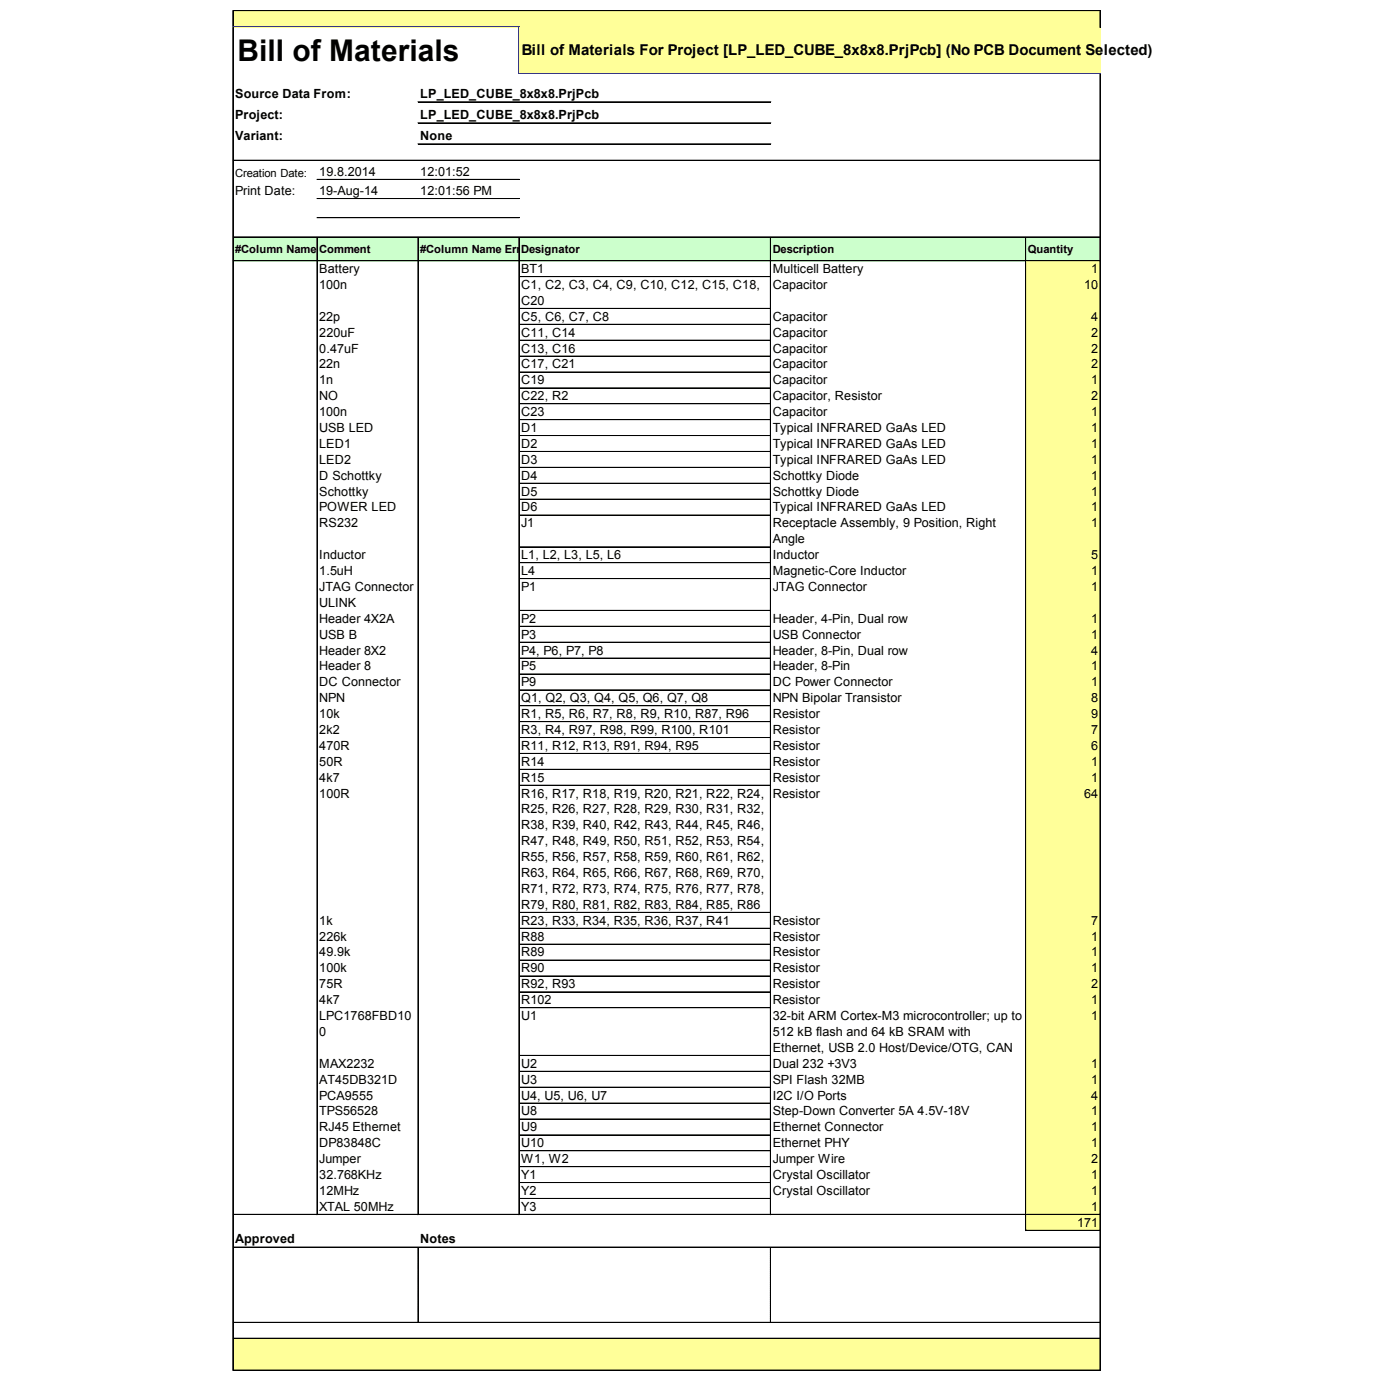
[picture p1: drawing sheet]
<svg xmlns="http://www.w3.org/2000/svg" width="96mm" height="96mm" viewBox="0 0 96 96" stroke-linecap="round" stroke-linejoin="round" font-family="sans-serif">
<defs><g id="words">
<text font-size="2.1" x="16.3" y="4.2">Bill of Materials</text>
<text font-size="1" x="35.8" y="3.8">Bill of Materials For Project [LP_LED_CUBE_8x8x8.PrjPcb] (No PCB Document Selected)</text>
<g font-size=".9">
<text x="16.1" y="6.7">Source Data From:</text>
<text x="16.1" y="8.2">Project:</text>
<text x="16.1" y="9.6">Variant:</text>
<text x="28.8" y="6.7">LP_LED_CUBE_8x8x8.PrjPcb</text>
<text x="28.8" y="8.2">LP_LED_CUBE_8x8x8.PrjPcb</text>
<text x="28.8" y="9.6">None</text>
<text x="16.1" y="13.4">Print Date:</text>
<text x="21.9" y="12.1">19.8.2014</text>
<text x="21.9" y="13.4">19-Aug-14</text>
<text x="28.8" y="12.1">12:01:52</text>
<text x="28.8" y="13.4">12:01:56 PM</text>
<text x="21.9" y="18.7">Battery</text>
<text x="21.9" y="19.8">100n</text>
<text x="21.9" y="22">22p</text>
<text x="21.9" y="23.1">220uF</text>
<text x="35.7" y="18.7">BT1</text>
<text x="35.7" y="19.8">C1, C2, C3, C4, C9, C10, C12, C15, C18,</text>
<text x="35.7" y="20.9">C20</text>
<text x="35.7" y="22">C5, C6, C7, C8</text>
<text x="35.7" y="23.1">C11, C14</text>
<text x="53" y="18.7">Multicell Battery</text>
<text x="53" y="19.8">Capacitor</text>
<text x="53" y="22">Capacitor</text>
<text x="53" y="23.1">Capacitor</text>
<text x="74.3" y="19.8">10</text>
<text x="74.8" y="18.7">1</text>
<text x="74.8" y="22">4</text>
<text x="74.8" y="23.1">2</text>
<text x="21.9" y="24.2">0.47uF</text>
<text x="21.9" y="25.3">22n</text>
<text x="21.9" y="26.3">1n</text>
<text x="21.9" y="27.4">NO</text>
<text x="21.9" y="28.5">100n</text>
<text x="21.9" y="29.6">USB LED</text>
<text x="35.7" y="24.2">C13, C16</text>
<text x="35.7" y="25.3">C17, C21</text>
<text x="35.7" y="26.3">C19</text>
<text x="35.7" y="27.4">C22, R2</text>
<text x="35.7" y="28.5">C23</text>
<text x="35.7" y="29.6">D1</text>
<text x="53" y="24.2">Capacitor</text>
<text x="53" y="25.3">Capacitor</text>
<text x="53" y="26.3">Capacitor</text>
<text x="53" y="27.4">Capacitor, Resistor</text>
<text x="53" y="28.5">Capacitor</text>
<text x="53" y="29.6">Typical INFRARED GaAs LED</text>
<text x="74.8" y="24.2">2</text>
<text x="74.8" y="25.3">2</text>
<text x="74.8" y="26.3">1</text>
<text x="74.8" y="27.4">2</text>
<text x="74.8" y="28.5">1</text>
<text x="74.8" y="29.6">1</text>
<text x="21.9" y="30.7">LED1</text>
<text x="21.9" y="31.8">LED2</text>
<text x="21.9" y="32.9">D Schottky</text>
<text x="21.9" y="34">Schottky</text>
<text x="21.9" y="35.1">POWER LED</text>
<text x="35.7" y="30.7">D2</text>
<text x="35.7" y="31.8">D3</text>
<text x="35.7" y="32.9">D4</text>
<text x="35.7" y="34">D5</text>
<text x="35.7" y="35.1">D6</text>
<text x="53" y="30.7">Typical INFRARED GaAs LED</text>
<text x="53" y="31.8">Typical INFRARED GaAs LED</text>
<text x="53" y="32.9">Schottky Diode</text>
<text x="53" y="34">Schottky Diode</text>
<text x="53" y="35.1">Typical INFRARED GaAs LED</text>
<text x="74.8" y="30.7">1</text>
<text x="74.8" y="31.8">1</text>
<text x="74.8" y="32.9">1</text>
<text x="74.8" y="34">1</text>
<text x="74.8" y="35.1">1</text>
<text x="21.9" y="36.1">RS232</text>
<text x="21.9" y="38.3">Inductor</text>
<text x="21.9" y="39.4">1.5uH</text>
<text x="21.9" y="40.5">JTAG Connector</text>
<text x="21.9" y="41.6">ULINK</text>
<text x="35.7" y="36.1">J1</text>
<text x="35.7" y="38.3">L1, L2, L3, L5, L6</text>
<text x="35.7" y="39.4">L4</text>
<text x="35.7" y="40.5">P1</text>
<text x="53" y="36.1">Receptacle Assembly, 9 Position, Right</text>
<text x="53" y="37.2">Angle</text>
<text x="53" y="38.3">Inductor</text>
<text x="53" y="39.4">Magnetic-Core Inductor</text>
<text x="53" y="40.5">JTAG Connector</text>
<text x="74.8" y="36.1">1</text>
<text x="74.8" y="38.3">5</text>
<text x="74.8" y="39.4">1</text>
<text x="74.8" y="40.5">1</text>
<text x="21.9" y="42.7">Header 4X2A</text>
<text x="21.9" y="43.8">USB B</text>
<text x="21.9" y="44.9">Header 8X2</text>
<text x="21.9" y="45.9">Header 8</text>
<text x="21.9" y="47">DC Connector</text>
<text x="35.7" y="42.7">P2</text>
<text x="35.7" y="43.8">P3</text>
<text x="35.7" y="44.9">P4, P6, P7, P8</text>
<text x="35.7" y="45.9">P5</text>
<text x="35.7" y="47">P9</text>
<text x="53" y="42.7">Header, 4-Pin, Dual row</text>
<text x="53" y="43.8">USB Connector</text>
<text x="53" y="44.9">Header, 8-Pin, Dual row</text>
<text x="53" y="45.9">Header, 8-Pin</text>
<text x="53" y="47">DC Power Connector</text>
<text x="74.8" y="42.7">1</text>
<text x="74.8" y="43.8">1</text>
<text x="74.8" y="44.9">4</text>
<text x="74.8" y="45.9">1</text>
<text x="74.8" y="47">1</text>
<text x="21.9" y="48.1">NPN</text>
<text x="21.9" y="49.2">10k</text>
<text x="21.9" y="50.3">2k2</text>
<text x="21.9" y="51.4">470R</text>
<text x="21.9" y="52.5">50R</text>
<text x="21.9" y="53.6">4k7</text>
<text x="35.7" y="48.1">Q1, Q2, Q3, Q4, Q5, Q6, Q7, Q8</text>
<text x="35.7" y="49.2">R1, R5, R6, R7, R8, R9, R10, R87, R96</text>
<text x="35.7" y="50.3">R3, R4, R97, R98, R99, R100, R101</text>
<text x="35.7" y="51.4">R11, R12, R13, R91, R94, R95</text>
<text x="35.7" y="52.5">R14</text>
<text x="35.7" y="53.6">R15</text>
<text x="53" y="48.1">NPN Bipolar Transistor</text>
<text x="53" y="49.2">Resistor</text>
<text x="53" y="50.3">Resistor</text>
<text x="53" y="51.4">Resistor</text>
<text x="53" y="52.5">Resistor</text>
<text x="53" y="53.6">Resistor</text>
<text x="74.8" y="48.1">8</text>
<text x="74.8" y="49.2">9</text>
<text x="74.8" y="50.3">7</text>
<text x="74.8" y="51.4">6</text>
<text x="74.8" y="52.5">1</text>
<text x="74.8" y="53.6">1</text>
<text x="21.9" y="54.7">100R</text>
<text x="35.7" y="54.7">R16, R17, R18, R19, R20, R21, R22, R24,</text>
<text x="35.7" y="55.8">R25, R26, R27, R28, R29, R30, R31, R32,</text>
<text x="35.7" y="56.8">R38, R39, R40, R42, R43, R44, R45, R46,</text>
<text x="35.7" y="57.9">R47, R48, R49, R50, R51, R52, R53, R54,</text>
<text x="35.7" y="59">R55, R56, R57, R58, R59, R60, R61, R62,</text>
<text x="53" y="54.7">Resistor</text>
<text x="74.3" y="54.7">64</text>
<text x="21.9" y="63.4">1k</text>
<text x="21.9" y="64.5">226k</text>
<text x="21.9" y="65.6">49.9k</text>
<text x="35.7" y="60.1">R63, R64, R65, R66, R67, R68, R69, R70,</text>
<text x="35.7" y="61.2">R71, R72, R73, R74, R75, R76, R77, R78,</text>
<text x="35.7" y="62.3">R79, R80, R81, R82, R83, R84, R85, R86</text>
<text x="35.7" y="63.4">R23, R33, R34, R35, R36, R37, R41</text>
<text x="35.7" y="64.5">R88</text>
<text x="35.7" y="65.6">R89</text>
<text x="53" y="63.4">Resistor</text>
<text x="53" y="64.5">Resistor</text>
<text x="53" y="65.6">Resistor</text>
<text x="74.8" y="63.4">7</text>
<text x="74.8" y="64.5">1</text>
<text x="74.8" y="65.6">1</text>
<text x="21.9" y="66.6">100k</text>
<text x="21.9" y="67.7">75R</text>
<text x="21.9" y="68.8">4k7</text>
<text x="21.9" y="69.9">LPC1768FBD10</text>
<text x="21.9" y="71">0</text>
<text x="35.7" y="66.6">R90</text>
<text x="35.7" y="67.7">R92, R93</text>
<text x="35.7" y="68.8">R102</text>
<text x="35.7" y="69.9">U1</text>
<text x="53" y="66.6">Resistor</text>
<text x="53" y="67.7">Resistor</text>
<text x="53" y="68.8">Resistor</text>
<text x="53" y="69.9">32-bit ARM Cortex-M3 microcontroller; up to</text>
<text x="53" y="71">512 kB flash and 64 kB SRAM with</text>
<text x="74.8" y="66.6">1</text>
<text x="74.8" y="67.7">2</text>
<text x="74.8" y="68.8">1</text>
<text x="74.8" y="69.9">1</text>
<text x="21.9" y="73.2">MAX2232</text>
<text x="21.9" y="74.3">AT45DB321D</text>
<text x="21.9" y="75.4">PCA9555</text>
<text x="21.9" y="76.5">TPS56528</text>
<text x="21.9" y="77.5">RJ45 Ethernet</text>
<text x="35.7" y="73.2">U2</text>
<text x="35.7" y="74.3">U3</text>
<text x="35.7" y="75.4">U4, U5, U6, U7</text>
<text x="35.7" y="76.5">U8</text>
<text x="35.7" y="77.5">U9</text>
<text x="53" y="72.1">Ethernet, USB 2.0 Host/Device/OTG, CAN</text>
<text x="53" y="73.2">Dual 232 +3V3</text>
<text x="53" y="74.3">SPI Flash 32MB</text>
<text x="53" y="75.4">I2C I/O Ports</text>
<text x="53" y="76.5">Step-Down Converter 5A 4.5V-18V</text>
<text x="53" y="77.5">Ethernet Connector</text>
<text x="74.8" y="73.2">1</text>
<text x="74.8" y="74.3">1</text>
<text x="74.8" y="75.4">4</text>
<text x="74.8" y="76.5">1</text>
<text x="74.8" y="77.5">1</text>
<text x="21.9" y="78.6">DP83848C</text>
<text x="21.9" y="79.7">Jumper</text>
<text x="21.9" y="80.8">32.768KHz</text>
<text x="21.9" y="81.9">12MHz</text>
<text x="21.9" y="83">XTAL 50MHz</text>
<text x="35.7" y="78.6">U10</text>
<text x="35.7" y="79.7">W1, W2</text>
<text x="35.7" y="80.8">Y1</text>
<text x="35.7" y="81.9">Y2</text>
<text x="35.7" y="83">Y3</text>
<text x="53" y="78.6">Ethernet PHY</text>
<text x="53" y="79.7">Jumper Wire</text>
<text x="53" y="80.8">Crystal Oscillator</text>
<text x="53" y="81.9">Crystal Oscillator</text>
<text x="74.8" y="78.6">1</text>
<text x="74.8" y="79.7">2</text>
<text x="74.8" y="80.8">1</text>
<text x="74.8" y="81.9">1</text>
<text x="74.8" y="83">1</text>
<text x="16.1" y="85.2">Approved</text>
<text x="28.8" y="85.2">Notes</text>
<text x="73.8" y="84.1">171</text>
</g>
<g font-size=".8">
<text x="16.1" y="12.1">Creation Date:</text>
<text x="16.1" y="17.3">#Column Name</text>
<text x="21.9" y="17.3">Comment</text>
<text x="21.9" y="17.3">Error:Footprint</text>
<text x="28.8" y="17.3">#Column Name Err</text>
<text x="35.7" y="17.3">or:LibRef</text>
<text x="35.7" y="17.3">Designator</text>
<text x="53" y="17.3">Description</text>
<text x="70.5" y="17.3">Quantity</text>
</g>
</g></defs>
<g fill="#ff9">
<path d="M16 .7h59.4v1.2h-59.4z"/>
<path d="M35.6 1.8h39.8v3.3h-39.8z"/>
</g>
<path d="M16 16.2h59.4v1.7h-59.4z" fill="#cfc"/>
<g fill="#ff9">
<path d="M70.3 17.9h5.1v1.1h-5.1z"/>
<path d="M70.3 19h5.1v2.2h-5.1z"/>
<path d="M70.3 21.1h5.1v1.2h-5.1z"/>
<path d="M70.3 22.2h5.1v1.1h-5.1z"/>
<path d="M70.3 23.3h5.1v1.1h-5.1z"/>
<path d="M70.3 24.4h5.1v1.1h-5.1z"/>
<path d="M70.3 25.5h5.1v1.1h-5.1z"/>
<path d="M70.3 26.6h5.1v1.1h-5.1z"/>
<path d="M70.3 27.7h5.1v1.1h-5.1z"/>
<path d="M70.3 28.8h5.1v1.1h-5.1z"/>
<path d="M70.3 29.9h5.1v1.1h-5.1z"/>
<path d="M70.3 30.9h5.1v1.2h-5.1z"/>
<path d="M70.3 32h5.1v1.2h-5.1z"/>
<path d="M70.3 33.1h5.1v1.1h-5.1z"/>
<path d="M70.3 34.2h5.1v1.1h-5.1z"/>
<path d="M70.3 35.3h5.1v2.2h-5.1z"/>
<path d="M70.3 37.5h5.1v1.1h-5.1z"/>
<path d="M70.3 38.6h5.1v1.1h-5.1z"/>
<path d="M70.3 39.7h5.1v2.2h-5.1z"/>
<path d="M70.3 41.8h5.1v1.2h-5.1z"/>
<path d="M70.3 42.9h5.1v1.1h-5.1z"/>
<path d="M70.3 44h5.1v40.4h-5.1z"/>
<path d="M16 91.7h59.4v2.2h-59.4z"/>
</g>
<g fill="none" stroke="#000" stroke-width=".07">
<path d="M16 .7v1.1M16 1.9v92M16 .7h59.4M16 11h59.4M16 16.2h59.4M16 16.3h59.4M16 17.9h59.4M21.7 16.3v67M21.7 12.3h13.9M21.7 13.6h13.9M21.7 14.9h13.9M28.6 16.3l.1 67"/>
<path d="M28.6 7h24.2M28.6 8.4h24.2M28.6 9.9h24.2M35.6 16.3v67M52.8 16.3v67M52.8 19h-17.2M70.3 16.3v68.1M75.4 .8v1.1M75.4 5.1v88.8M75.4 5.1v88.8h-59.4M35.6 23.3h17.2M35.6 26.6h17.2"/>
<path d="M35.6 27.7h17.2M35.6 29.9h17.2M35.6 30.9h17.2M35.6 31h17.2M35.6 33.1h17.2M35.6 34.2h17.2M35.6 37.5h17.2M52.8 21.1l-17.2 .1M52.8 22.2h-17.2M52.8 24.4h-17.2M52.8 25.5h-17.2M52.8 28.8h-17.2"/>
<path d="M52.8 32h-17.2M52.8 35.3h-17.2M52.8 38.6h-17.2M52.8 39.7h-17.2M35.6 41.8h17.2M35.6 41.9h17.2M35.6 44h17.2M35.6 45.1h17.2M35.6 47.3h17.2M35.6 48.4h17.2M35.6 50.5h17.2M35.6 50.6h17.2"/>
<path d="M35.6 51.6h17.2M35.6 51.7h17.2M52.8 42.9h-17.2M52.8 46.2h-17.2M52.8 49.5h-17.2M52.8 52.7h-17.2M52.8 53.8h-17.2M35.6 62.5h17.2M35.6 64.7h17.2M35.6 65.8h17.2M35.6 68h17.2M35.6 69.1h17.2"/>
<path d="M35.6 72.3h17.2M35.6 72.4h17.2M35.6 75.6h17.2M35.6 76.7h17.2M35.6 78.9h17.2M35.6 80h17.2M52.8 63.6h-17.2M52.8 66.9h-17.2M52.8 73.4h-17.2M52.8 74.5h-17.2M52.8 77.8h-17.2M16 83.2h59.4"/>
<path d="M16 85.5h59.4M16 90.6h59.4M16 91.7h59.4M16 93.9h59.4M28.6 85.5h.1M28.6 85.6v.1M28.6 85.7v.1M28.6 85.8v.1M28.6 86h.1M28.6 86.1v.1M28.6 86.2v.1M28.6 86.3v.1"/>
<path d="M28.6 86.5v.1M28.6 86.6v.1M28.6 86.7v.1M28.6 86.9h.1M28.6 87v.1M28.6 87.1v.1M28.6 87.2v.1M28.6 87.4v.1M28.6 87.5v.1M28.6 87.6v.1M28.6 87.7v.1M28.6 87.9v.1"/>
<path d="M28.6 88v.1M28.6 88.1v.1M28.6 88.3v.1M28.6 88.4v.1M28.6 88.5v.1M28.6 88.6v.1M28.6 88.8v.1M28.6 88.9v.1M28.6 89v.1M28.6 89.2v.1M28.6 89.3v.1M28.6 89.4v.1"/>
<path d="M28.6 89.5v.1M28.6 89.7v.1M28.6 89.8v.1M28.6 89.9v.1M28.6 90.1v.1M28.6 90.2v.1M28.6 90.3v.1M28.6 90.4v.1M28.6 90.6h.1M35.6 82.1h17.2M35.6 82.2h17.2M52.8 85.5h.1"/>
<path d="M52.8 85.6v.1M52.8 85.7v.1M52.8 85.8v.1M52.8 86h.1M52.8 86.1v.1M52.8 86.2v.1M52.8 86.3v.1M52.8 86.5v.1M52.8 86.6v.1M52.8 86.7v.1M52.8 86.9h.1M52.8 87v.1"/>
<path d="M52.8 87.1v.1M52.8 87.2v.1M52.8 87.4v.1M52.8 87.5v.1M52.8 87.6v.1M52.8 87.7v.1M52.8 87.9v.1M52.8 88v.1M52.8 88.1v.1M52.8 88.3v.1M52.8 88.4v.1M52.8 88.5v.1"/>
<path d="M52.8 88.6v.1M52.8 88.8v.1M52.8 88.9v.1M52.8 89v.1M52.8 89.2v.1M52.8 89.3v.1M52.8 89.4v.1M52.8 89.5v.1M52.8 89.7v.1M52.8 89.8v.1M52.8 89.9v.1M52.8 90.1v.1"/>
<path d="M52.8 90.2v.1M52.8 90.3v.1M52.8 90.4v.1M52.8 90.6h.1M52.8 81.1h-17.2M75.4 84.3h-5.1"/>
</g>
<g fill="#000">
<path d="M16 .7v1.1zM75.4 .8v1.1zM28.6 85.6l.1 .1zM28.6 85.7l.1 .1zM28.6 85.8l.1 .1zM28.6 86h.1zM28.6 86.1l.1 .1zM28.6 86.2l.1 .1zM28.6 86.3l.1 .1zM28.6 86.5l.1 .1zM28.6 86.6l.1 .1zM28.6 86.7l.1 .1z"/>
<path d="M28.6 86.9h.1zM28.6 87l.1 .1zM28.6 87.1l.1 .1zM28.6 87.2l.1 .1zM28.6 87.4l.1 .1zM28.6 87.5l.1 .1zM28.6 87.6l.1 .1zM28.6 87.7l.1 .1zM28.6 87.9l.1 .1zM28.6 88l.1 .1zM28.6 88.1l.1 .1zM28.6 88.3l.1 .1z"/>
<path d="M28.6 88.4l.1 .1zM28.6 88.5l.1 .1zM28.6 88.6l.1 .1zM28.6 88.8l.1 .1zM28.6 88.9l.1 .1zM28.6 89l.1 .1zM28.6 89.2l.1 .1zM28.6 89.3l.1 .1zM28.6 89.4l.1 .1zM28.6 89.5l.1 .1zM28.6 89.7l.1 .1zM28.6 89.8l.1 .1z"/>
<path d="M28.6 89.9l.1 .1zM28.6 90.1l.1 .1zM28.6 90.2l.1 .1zM28.6 90.3l.1 .1zM28.6 90.4l.1 .1zM28.6 90.6h.1zM52.8 85.6v.1zM52.8 85.7v.1zM52.8 85.8v.1zM52.8 86.1v.1zM52.8 86.2v.1zM52.8 86.3v.1z"/>
<path d="M52.8 86.5v.1zM52.8 86.6v.1zM52.8 86.7v.1zM52.8 87v.1zM52.8 87.1v.1zM52.8 87.2v.1zM52.8 87.4v.1zM52.8 87.5v.1zM52.8 87.6v.1zM52.8 87.7v.1zM52.8 87.9v.1zM52.8 88v.1z"/>
<path d="M52.8 88.1v.1zM52.8 88.3v.1zM52.8 88.4v.1zM52.8 88.5v.1zM52.8 88.6v.1zM52.8 88.8v.1zM52.8 88.9v.1zM52.8 89v.1zM52.8 89.2v.1zM52.8 89.3v.1zM52.8 89.4v.1zM52.8 89.5v.1z"/>
<path d="M52.8 89.7v.1zM52.8 89.8v.1zM52.8 89.9v.1zM52.8 90.1v.1zM52.8 90.2v.1zM52.8 90.3v.1zM52.8 90.4v.1z"/>
</g>
<path d="M16 1.8h19.6M35.6 1.9v3.2M35.6 5h39.8" fill="none" stroke="#339" stroke-width=".07"/>
<use href="#words"/>
</svg>
